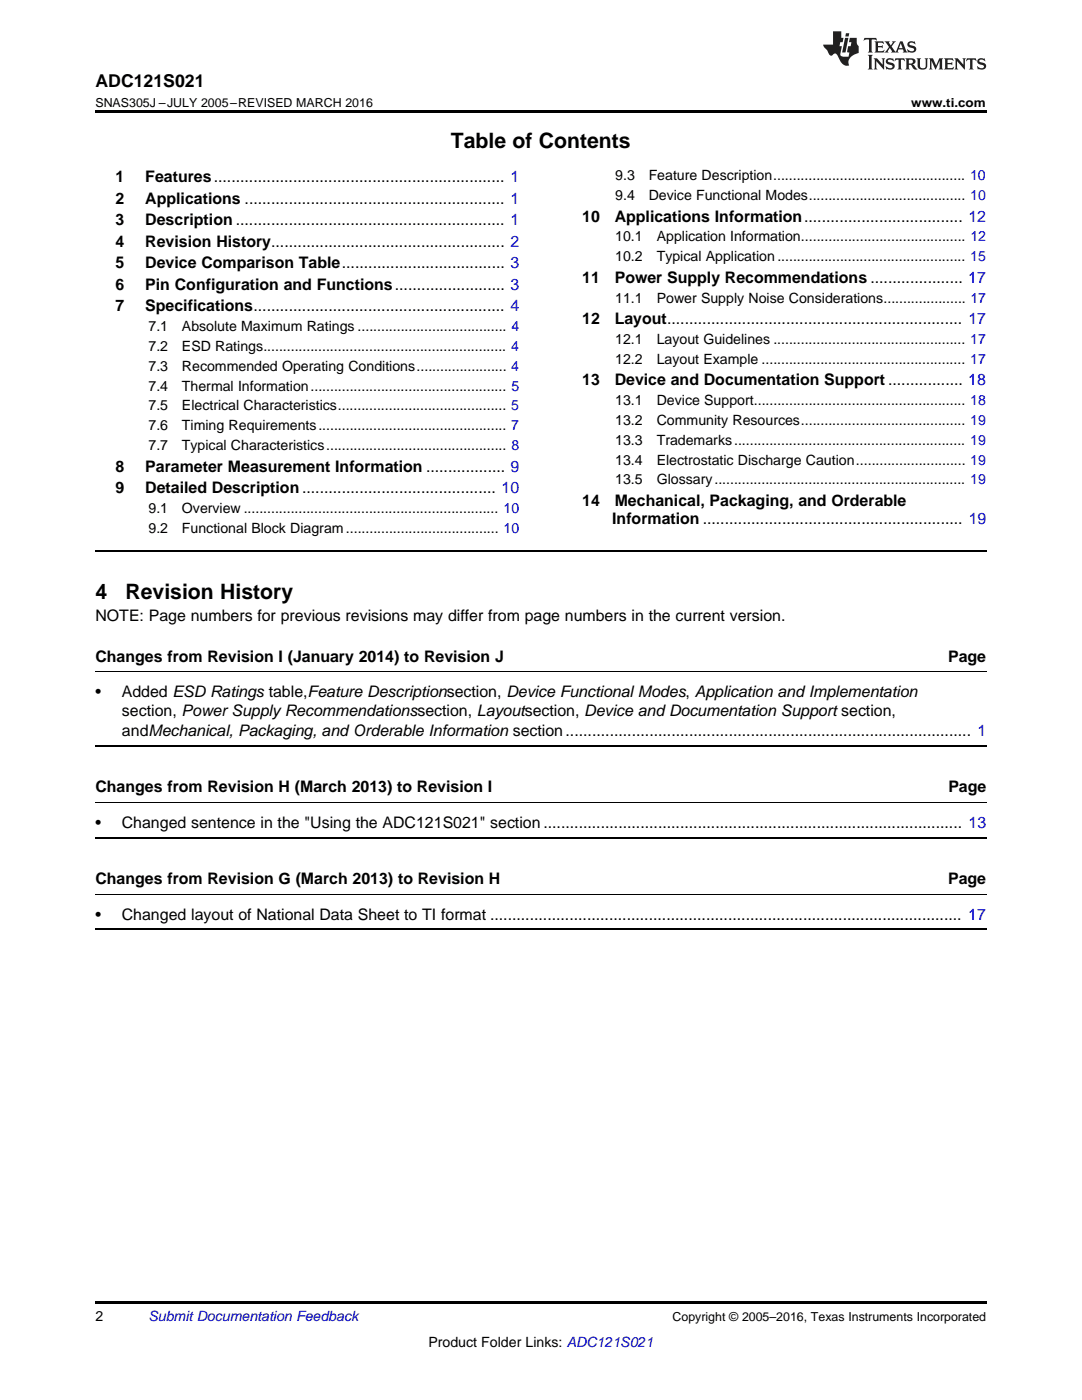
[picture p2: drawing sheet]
<svg xmlns="http://www.w3.org/2000/svg" width="216mm" height="279mm" viewBox="0 0 216 279" stroke-linecap="round" stroke-linejoin="round" font-family="sans-serif">
<defs><g id="words">
<g font-size="4.2">
<text x="90" y="29.6">Table of Contents</text>
<text x="19" y="119.6">4</text>
<text x="25" y="119.6">Revision History</text>
</g>
<text font-size="3.5" x="19" y="17.3">ADC121S021</text>
<g font-size="3.2">
<text x="23" y="36.3">1</text>
<text x="23" y="40.6">2</text>
<text x="29" y="36.3">Features.................................................................. 1</text>
<text x="29" y="40.6">Applications ........................................................... 1</text>
<text x="23" y="44.9">3</text>
<text x="29" y="44.9">Description ............................................................. 1</text>
<text x="116.2" y="44.2">10</text>
<text x="122.7" y="44.2">Applications Information.................................... 12</text>
<text x="23" y="49.2">4</text>
<text x="23" y="53.6">5</text>
<text x="29" y="49.2">Revision History..................................................... 2</text>
<text x="29" y="53.6">Device Comparison Table..................................... 3</text>
<text x="23" y="57.9">6</text>
<text x="29" y="57.9">Pin Configuration and Functions......................... 3</text>
<text x="116.2" y="56.4">11</text>
<text x="122.7" y="56.4">Power Supply Recommendations ..................... 17</text>
<text x="23" y="62.2">7</text>
<text x="29" y="62.2">Specifications......................................................... 4</text>
<text x="116.2" y="64.7">12</text>
<text x="122.7" y="64.7">Layout................................................................... 17</text>
<text x="116.2" y="76.9">13</text>
<text x="122.7" y="76.9">Device and Documentation Support ................. 18</text>
<text x="23" y="94.1">8</text>
<text x="29" y="94.1">Parameter Measurement Information .................. 9</text>
<text x="23" y="98.4">9</text>
<text x="29" y="98.4">Detailed Description............................................ 10</text>
<text x="116.2" y="101">14</text>
<text x="122.7" y="101">Mechanical, Packaging, and Orderable</text>
<text x="122.2" y="104.5">Information ........................................................... 19</text>
<text x="19" y="123.9">NOTE: Page numbers for previous revisions may differ from page numbers in the current version.</text>
<text x="19" y="132">Changes from Revision I (January 2014) to Revision J</text>
<text x="189.2" y="132">Page</text>
<text x="19" y="139.1">•</text>
<text x="24.3" y="139.1">Added ESD Ratings table,Feature Descriptionsection, Device Functional Modes, Application and Implementation</text>
<text x="24.3" y="143">section, Power Supply Recommendationssection, Layoutsection, Device and Documentation Support section,</text>
<text x="24.3" y="146.9">andMechanical, Packaging, and Orderable Information section............................................................................................ 1</text>
<text x="19" y="158.2">Changes from Revision H (March 2013) to Revision I</text>
<text x="189.2" y="158.2">Page</text>
<text x="19" y="165.2">•</text>
<text x="24.3" y="165.2">Changed sentence in the &quot;Using the ADC121S021&quot; section ............................................................................................... 13</text>
<text x="19" y="176.5">Changes from Revision G (March 2013) to Revision H</text>
<text x="189.2" y="176.5">Page</text>
<text x="19" y="183.6">•</text>
<text x="24.3" y="183.6">Changed layout of National Data Sheet to TI format ........................................................................................................... 17</text>
</g>
<g font-size="2.8">
<text x="122.8" y="36">9.3</text>
<text x="129.4" y="36">Feature Description................................................. 10</text>
<text x="122.8" y="39.9">9.4</text>
<text x="129.4" y="39.9">Device Functional Modes........................................ 10</text>
<text x="122.8" y="48.2">10.1</text>
<text x="122.8" y="52.1">10.2</text>
<text x="131" y="48.2">Application Information.......................................... 12</text>
<text x="131" y="52.1">Typical Application ................................................ 15</text>
<text x="122.8" y="60.4">11.1</text>
<text x="131" y="60.4">Power Supply Noise Considerations..................... 17</text>
<text x="29.6" y="66.1">7.1</text>
<text x="29.6" y="70.1">7.2</text>
<text x="36.3" y="66.1">Absolute Maximum Ratings ...................................... 4</text>
<text x="36.3" y="70.1">ESD Ratings.............................................................. 4</text>
<text x="122.8" y="68.7">12.1</text>
<text x="131" y="68.7">Layout Guidelines ................................................. 17</text>
<text x="29.6" y="74">7.3</text>
<text x="29.6" y="78">7.4</text>
<text x="36.3" y="74">Recommended Operating Conditions....................... 4</text>
<text x="36.3" y="78">Thermal Information.................................................. 5</text>
<text x="122.8" y="72.6">12.2</text>
<text x="131" y="72.6">Layout Example .................................................... 17</text>
<text x="29.6" y="81.9">7.5</text>
<text x="36.3" y="81.9">Electrical Characteristics........................................... 5</text>
<text x="122.8" y="80.9">13.1</text>
<text x="131" y="80.9">Device Support...................................................... 18</text>
<text x="29.6" y="85.9">7.6</text>
<text x="29.6" y="89.8">7.7</text>
<text x="36.3" y="85.9">Timing Requirements................................................ 7</text>
<text x="36.3" y="89.8">Typical Characteristics.............................................. 8</text>
<text x="122.8" y="84.8">13.2</text>
<text x="122.8" y="88.8">13.3</text>
<text x="131" y="84.8">Community Resources.......................................... 19</text>
<text x="131" y="88.8">Trademarks........................................................... 19</text>
<text x="122.8" y="92.7">13.4</text>
<text x="131" y="92.7">Electrostatic Discharge Caution............................ 19</text>
<text x="122.8" y="96.7">13.5</text>
<text x="131" y="96.7">Glossary................................................................ 19</text>
<text x="29.6" y="102.4">9.1</text>
<text x="29.6" y="106.3">9.2</text>
<text x="36.3" y="102.4">Overview ................................................................. 10</text>
<text x="36.3" y="106.3">Functional Block Diagram....................................... 10</text>
<text x="19" y="263.6">2</text>
<text x="85.5" y="268.9">Product Folder Links: ADC121S021</text>
</g>
<text font-size="2.8" fill="#0000c8" x="29.6" y="263.6">Submit Documentation Feedback</text>
<g font-size="2.5">
<text x="19" y="21.4">SNAS305J –JULY 2005–REVISED MARCH 2016</text>
<text x="181.8" y="21.4">www.ti.com</text>
<text x="134.2" y="263.6">Copyright © 2005–2016, Texas Instruments Incorporated</text>
</g>
</g></defs>
<path d="M19 22h177.8v.5h-177.8zM19 259.7h177.8v.5h-177.8z" fill="#000"/>
<path d="M19 110h177.8M19 148.8h177.8M19 167.1h177.8M19 185.5h177.8" fill="none" stroke="#000" stroke-width=".35"/>
<path d="M19 134.1h177.8M19 178.6h177.8M19 160.2h177.8" fill="none" stroke="#000" stroke-width=".2"/>
<g fill="#231f20">
<path d="M172.5 7.6l-.1 .5 .4-.2h.6v.1v2.1l-.2 .4h.9l-.2-.4v-2.1l.1-.1h.5l.5 .2-.2-.5zM174.5 8.3l.2 .3v1.5l-.2 .4h1.8l.2-.6a1.04 1.04 0 0 1-1.3 .2v-.7h.6l.3 .2v-.6l-.3 .2h-.6v-.6l.8-.1 .4 .3-.2-.5zM176.5 8.3l.9 1.1-.9 1.1h.8l-.2-.2 .4-.7 .5 .7-.2 .2h1.5l-.2-.2 .2-.4h.9l.1 .4-.2 .2h1l-.3-.3-.7-1.9h-.5l-.9 2-.8-1 .9-1h-.8l.1 .3-.4 .5-.3-.6 .1-.2zM179.7 8.6l.4 1h-.7zM181.3 8.4a.63 .63 0 0 0-.2 .7 .63 .63 0 0 0 .6 .4l.6 .2 .1 .2a.75 .75 0 0 1-.7 .4 .75 .75 0 0 1-.6-.5l.1 .7 .1-.1a1.11 1.11 0 0 0 1.5-.6 1.13 1.13 0 0 0-1.2-.8l-.1-.4a1.04 1.04 0 0 1 1.2 .2l-.2-.5-.2 .1-.4-.2zM173.2 10.9l.2 .4v2.2l-.2 .4h1l-.3-.4v-2.2l.3-.4zM174.3 11.6l.3 .4v1.5l-.3 .4h.8l-.2-.4v-1.3l1.5 1.7v-1.9l.2-.4h-.7l.2 .4v.9l-1.1-1.3zM177 11.8a.62 .62 0 0 0-.2 .7 .62 .62 0 0 0 .6 .4l.6 .1 .1 .3a.76 .76 0 0 1-.7 .3 .76 .76 0 0 1-.7-.4l.2 .7 .1-.1a1.11 1.11 0 0 0 1.5-.6 1.13 1.13 0 0 0-1.2-.8l-.1-.4a1.04 1.04 0 0 1 1.2 .2l-.2-.6-.2 .1-.5-.1zM178.7 11.6l-.2 .6a.61 .61 0 0 1 .8-.3v1.6l-.2 .4h.9l-.2-.4v-1.6a.63 .63 0 0 1 .7 .3l-.1-.6zM180.6 11.6l.3 .4v1.5l-.3 .4h1l-.2-.2-.1-.8 .6 .2a.76 .76 0 0 0 1.2 .7l-1-1a.58 .58 0 0 0 .6-.5 .58 .58 0 0 0-.5-.6zM181.4 11.9h.1a.45 .45 0 0 1 .5 .1 .45 .45 0 0 1 .1 .5l-.8 .2zM182.9 11.6l.2 .2a2.17 2.17 0 0 0 .3 1.9 .99 .99 0 0 0 1.6-.6v-1.1l.2-.4h-.7l.2 .2a1.92 1.92 0 0 1-.2 1.8 .6 .6 0 0 1-.9-.5v-1.1l.2-.4zM185.4 11.6l.2 .4v1.5l-.2 .4h.7l-.2-.4v-1.4l.8 1.8 .8-1.8v1.4l-.2 .4h.9l-.2-.4v-1.5l.2-.4h-.8l-.6 1.5-.6-1.5zM188.4 11.6l.2 .4v1.5l-.2 .4h1.8l.1-.6a1.04 1.04 0 0 1-1.2 .1v-.6h.5l.4 .2v-.6l-.4 .2h-.5v-.7h.8l.3 .3-.1-.6zM190.5 11.6l.2 .4v1.5l-.2 .4h.7l-.2-.4v-1.3l1.5 1.7v-1.9l.2-.4h-.7l.2 .4v.9l-1.1-1.3zM192.9 11.6l-.1 .6a.61 .61 0 0 1 .7-.3l.1 1.6-.3 .4h1l-.3-.4 .1-1.6a.63 .63 0 0 1 .7 .3l-.1-.6zM195.2 11.8a.62 .62 0 0 0-.2 .7 .62 .62 0 0 0 .6 .4l.6 .1 .1 .3a.76 .76 0 0 1-.7 .3 .76 .76 0 0 1-.6-.4l.1 .7 .1-.1a1.11 1.11 0 0 0 1.6-.6 1.13 1.13 0 0 0-1.3-.8l-.1-.4a1.04 1.04 0 0 1 1.2 .2l-.1-.6-.2 .1-.5-.1z"/>
<path d="M166.2 6.3v2.6h-1.9v.4l.8 .9a.91 .91 0 0 0 1 .8 .56 .56 0 0 1 .5-.3 .56 .56 0 0 1 .5 .3l.4 .8a1.53 1.53 0 0 0 1.9 1.2 1.54 1.54 0 0 1 1-2.1l.9-.3v-1.4a1.52 1.52 0 0 1-.4-1.6h-1.3l-.2 .8h.5l-.2 .8h-.5l-.1 1v.2l.4 .1-.2 .8a1.93 1.93 0 0 1-1.6-.3l.3-1.8h-.5l.2-.8h.4l.2-.8h-.4v-1.3zM168.6 7.6l-.6 2.9h.7l.6-2.9zM168.8 6.6l-.1 .7h.6l.2-.7z"/>
</g>
<use href="#words"/>
</svg>
